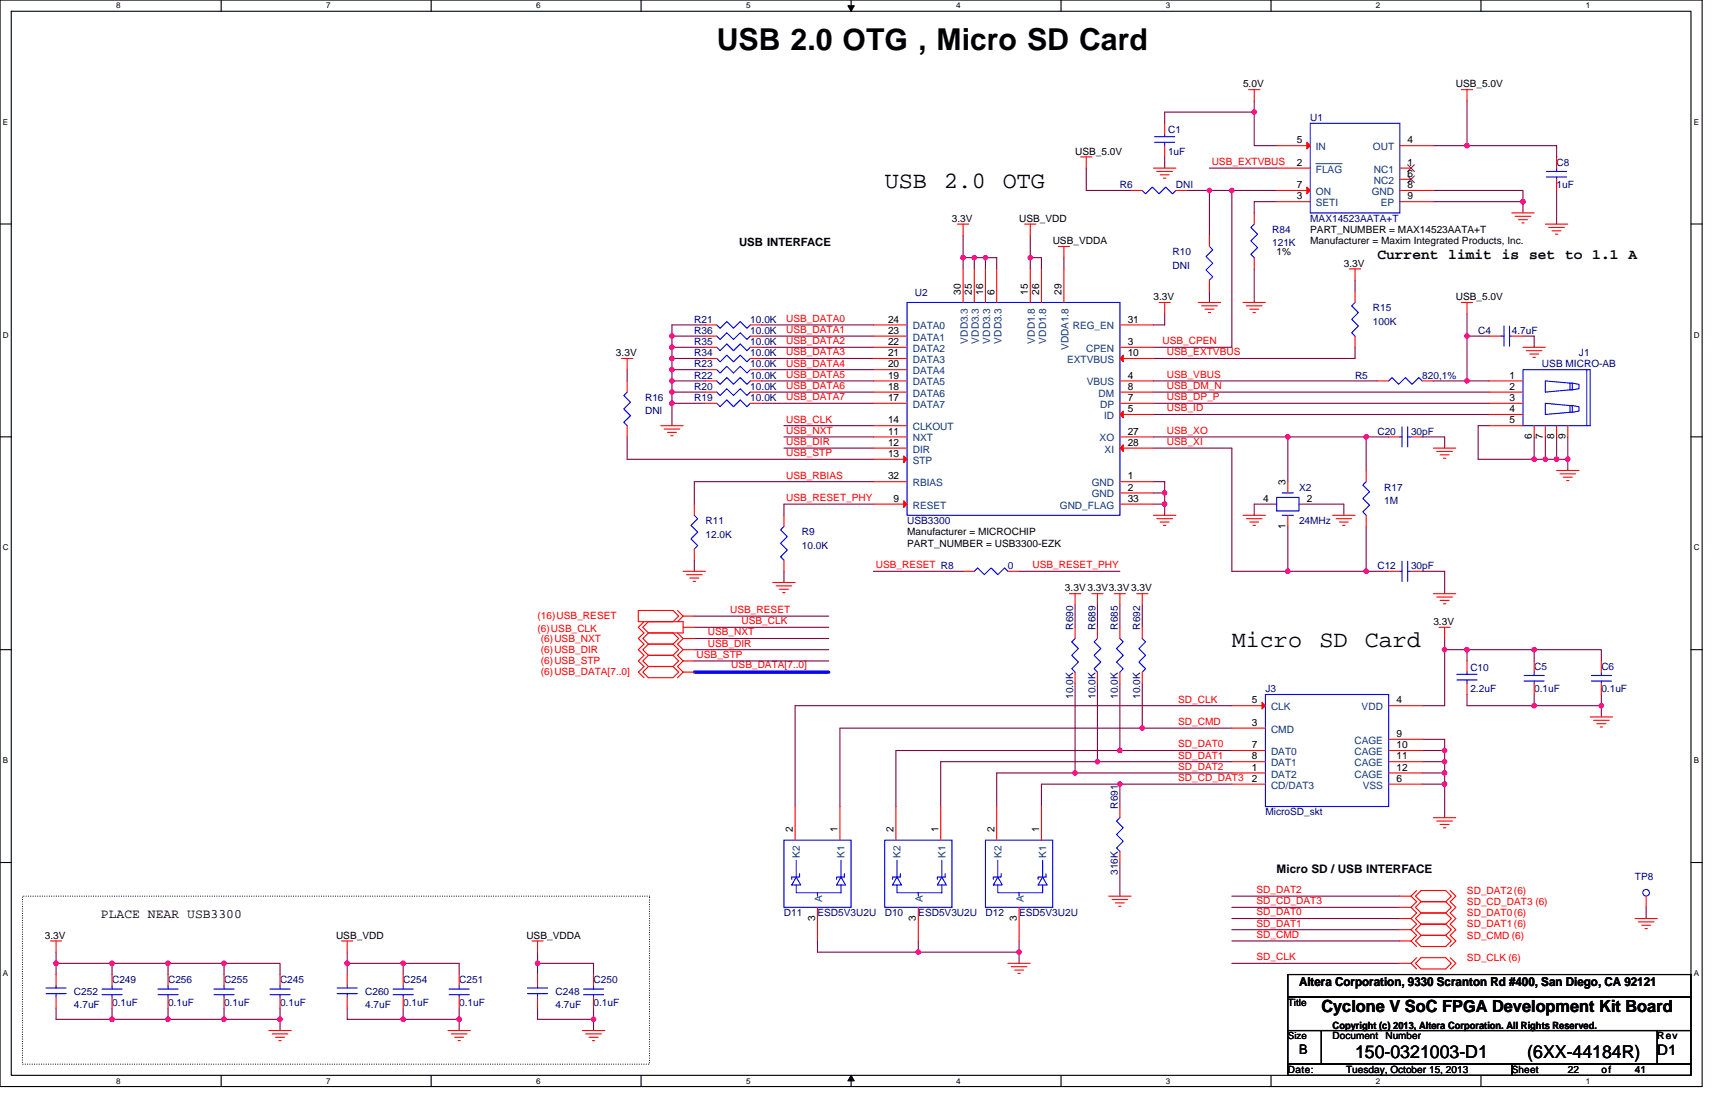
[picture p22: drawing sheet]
<svg xmlns="http://www.w3.org/2000/svg" width="432mm" height="279mm" viewBox="0 0 432 279" stroke-linecap="round" stroke-linejoin="round" font-family="sans-serif">
<defs><g id="words">
<text font-size="7.6" x="180.5" y="12.5">USB 2.0 OTG , Micro SD Card</text>
<g font-size="5.9">
<text x="222.8" y="47.2">USB</text>
<text x="237.6" y="47.2">2.0</text>
<text x="252.5" y="47.2">OTG</text>
<text x="310.2" y="162.8">Micro</text>
<text x="332.2" y="162.8">SD</text>
<text x="343.7" y="162.8">Card</text>
</g>
<g font-size="4.5">
<text x="341.2" y="266.3">150-0321003-D1</text>
<text x="384.5" y="266.3">(6XX-44184R)</text>
</g>
<text font-size="4.2" x="332.7" y="254.8">Cyclone V SoC FPGA Development Kit Board</text>
<g font-size="3.7">
<text x="346.8" y="65.1">Current limit is set to 1.1 A</text>
<text x="417.3" y="265.5">D1</text>
</g>
<text font-size="3.4" x="327.1" y="265.2">B</text>
<text font-size="3.3" x="25.4" y="231">PLACE NEAR USB3300</text>
<text font-size="3.1" x="327.1" y="248.2">Altera Corporation, 9330 Scranton Rd #400, San Diego, CA 92121</text>
<text font-size="3" x="321.4" y="219.8">Micro SD / USB INTERFACE</text>
<text font-size="2.9" x="186.1" y="61.9">USB INTERFACE</text>
<g font-size="2.5">
<text x="313" y="22">5.0V</text>
<text x="366.5" y="22">USB_5.0V</text>
<text x="270.7" y="38.9">USB_5.0V</text>
<text x="326.5" y="36.1">5</text>
<text x="326.5" y="41.7">2</text>
<text x="354.4" y="41.7">1</text>
<text x="354.4" y="36.1">4</text>
<text x="326.5" y="47.3">7</text>
<text x="354.4" y="47.3">8</text>
<text x="354.4" y="44.5">6</text>
<text x="326.5" y="50.2">3</text>
<text x="354.4" y="50.2">9</text>
<text x="239.7" y="55.8">3.3V</text>
<text x="256.6" y="55.8">USB_VDD</text>
<text x="329.9" y="58.7">PART_NUMBER = MAX14523AATA+T</text>
<text x="265" y="61.5">USB_VDDA</text>
<text x="321.4" y="64.3">1%</text>
<text x="329.9" y="61.5">Manufacturer = Maxim Integrated Products, Inc.</text>
<text x="338.3" y="67.1">3.3V</text>
<text x="241.9" y="74.2" transform="rotate(-90 241.9 74.2)">30</text>
<text x="244.7" y="74.2" transform="rotate(-90 244.7 74.2)">25</text>
<text x="247.5" y="74.2" transform="rotate(-90 247.5 74.2)">16</text>
<text x="250.4" y="74.2" transform="rotate(-90 250.4 74.2)">6</text>
<text x="258.8" y="74.2" transform="rotate(-90 258.8 74.2)">15</text>
<text x="261.6" y="74.2" transform="rotate(-90 261.6 74.2)">26</text>
<text x="267.3" y="74.2" transform="rotate(-90 267.3 74.2)">29</text>
<text x="290.4" y="75.6">3.3V</text>
<text x="366.5" y="75.6">USB_5.0V</text>
<text x="223.6" y="81.2">24</text>
<text x="283.9" y="81.2">31</text>
<text x="155.1" y="89.7">3.3V</text>
<text x="223.6" y="84">23</text>
<text x="223.6" y="86.8">22</text>
<text x="223.6" y="89.6">21</text>
<text x="283.9" y="89.6">10</text>
<text x="283.9" y="86.8">3</text>
<text x="223.6" y="92.5">20</text>
<text x="223.6" y="95.3">19</text>
<text x="283.9" y="95.3">4</text>
<text x="380.1" y="95.3">1</text>
<text x="223.6" y="98.1">18</text>
<text x="223.6" y="100.9">17</text>
<text x="283.9" y="100.9">7</text>
<text x="283.9" y="98.1">8</text>
<text x="380.1" y="98.1">2</text>
<text x="380.1" y="100.9">3</text>
<text x="223.6" y="106.6">14</text>
<text x="283.9" y="103.7">5</text>
<text x="380.1" y="103.7">4</text>
<text x="380.1" y="106.6">5</text>
<text x="223.6" y="109.4">11</text>
<text x="223.6" y="112.2">12</text>
<text x="283.9" y="109.4">27</text>
<text x="283.9" y="112.2">28</text>
<text x="385.7" y="110.5" transform="rotate(-90 385.7 110.5)">6</text>
<text x="388.5" y="110.5" transform="rotate(-90 388.5 110.5)">7</text>
<text x="391.3" y="110.5" transform="rotate(-90 391.3 110.5)">8</text>
<text x="394.1" y="110.5" transform="rotate(-90 394.1 110.5)">9</text>
<text x="223.6" y="115">13</text>
<text x="223.6" y="120.7">32</text>
<text x="283.9" y="123.5">2</text>
<text x="283.9" y="120.7">1</text>
<text x="323.7" y="122.1" transform="rotate(-90 323.7 122.1)">3</text>
<text x="225" y="126.3">9</text>
<text x="283.9" y="126.3">33</text>
<text x="318.1" y="126.3">4</text>
<text x="329" y="126.3">2</text>
<text x="228.4" y="134.8">Manufacturer = MICROCHIP</text>
<text x="228.4" y="137.6">PART_NUMBER = USB3300-EZK</text>
<text x="323.7" y="133.1" transform="rotate(-90 323.7 133.1)">1</text>
<text x="268.1" y="148.9">3.3V3.3V3.3V3.3V</text>
<text x="360.9" y="157.3">3.3V</text>
<text x="315.2" y="177">5</text>
<text x="351.6" y="177">4</text>
<text x="315.2" y="182.7">3</text>
<text x="351.6" y="185.5">9</text>
<text x="315.2" y="188.3">7</text>
<text x="315.2" y="191.1">8</text>
<text x="351.6" y="188.3">10</text>
<text x="351.6" y="191.1">11</text>
<text x="315.2" y="196.8">2</text>
<text x="315.2" y="194">1</text>
<text x="351.6" y="194">12</text>
<text x="351.6" y="196.8">6</text>
<text x="199.6" y="209.5" transform="rotate(-90 199.6 209.5)">2</text>
<text x="210.9" y="209.5" transform="rotate(-90 210.9 209.5)">1</text>
<text x="225" y="209.5" transform="rotate(-90 225 209.5)">2</text>
<text x="236.3" y="209.5" transform="rotate(-90 236.3 209.5)">1</text>
<text x="250.4" y="209.5" transform="rotate(-90 250.4 209.5)">2</text>
<text x="261.6" y="209.5" transform="rotate(-90 261.6 209.5)">1</text>
<text x="205.2" y="231.8" transform="rotate(-90 205.2 231.8)">3</text>
<text x="230.6" y="231.8" transform="rotate(-90 230.6 231.8)">3</text>
<text x="256" y="231.8" transform="rotate(-90 256 231.8)">3</text>
<text x="11.3" y="236.3">3.3V</text>
<text x="84.6" y="236.3">USB_VDD</text>
<text x="132.5" y="236.3">USB_VDDA</text>
<text x="324.3" y="253.2">Title</text>
<text x="324.3" y="261.6">Size</text>
<text x="335.5" y="261.6">Document</text>
<text x="335.5" y="258.9">Copyright (c) 2013, Altera Corporation. All Rights Reserved.</text>
<text x="348.8" y="261.6">Number</text>
<text x="417.3" y="261.6">Rev</text>
<text x="324.3" y="270.1">Date:</text>
<text x="338.9" y="270.1">Tuesday, October 15, 2013</text>
<text x="380.6" y="270.1">Sheet</text>
<text x="394.7" y="270.1">22</text>
<text x="403.2" y="270.1">of</text>
<text x="411.6" y="270.1">41</text>
</g>
<g font-size="2.5" fill="#000080">
<text x="294.1" y="33.5">C1</text>
<text x="329.9" y="30.5">U1</text>
<text x="294.1" y="38.9">1uF</text>
<text x="391.9" y="41.7">C8</text>
<text x="282" y="47.4">R6</text>
<text x="296.1" y="47.4">DNI</text>
<text x="391.9" y="47.4">1uF</text>
<text x="320.3" y="58.7">R84</text>
<text x="329.9" y="55.8">MAX14523AATA+T</text>
<text x="295.2" y="64.3">R10</text>
<text x="320.3" y="62">121K</text>
<text x="295.2" y="67.7">DNI</text>
<text x="230.4" y="74.4">U2</text>
<text x="174.8" y="81.2">R21</text>
<text x="188.9" y="81.2">10.0K</text>
<text x="345.7" y="78.4">R15</text>
<text x="345.7" y="81.8">100K</text>
<text x="174.8" y="89.7">R34</text>
<text x="174.8" y="84">R36</text>
<text x="174.8" y="86.8">R35</text>
<text x="188.9" y="89.7">10.0K</text>
<text x="188.9" y="84">10.0K</text>
<text x="188.9" y="86.8">10.0K</text>
<text x="372.2" y="84">C4</text>
<text x="380.6" y="84">4.7uF</text>
<text x="397.6" y="89.7">J1</text>
<text x="174.8" y="95.3">R22</text>
<text x="174.8" y="92.5">R23</text>
<text x="188.9" y="95.3">10.0K</text>
<text x="188.9" y="92.5">10.0K</text>
<text x="341.2" y="95.3">R5</text>
<text x="358.1" y="95.3">820,1%</text>
<text x="388.2" y="92.5">USB MICRO-AB</text>
<text x="162.4" y="100.9">R16</text>
<text x="174.8" y="100.9">R19</text>
<text x="174.8" y="98.1">R20</text>
<text x="188.9" y="100.9">10.0K</text>
<text x="188.9" y="98.1">10.0K</text>
<text x="162.4" y="104.3">DNI</text>
<text x="346.8" y="109.4">C20</text>
<text x="355.3" y="109.4">30pF</text>
<text x="327.1" y="123.5">X2</text>
<text x="348.5" y="123.5">R17</text>
<text x="177.6" y="132">R11</text>
<text x="228.4" y="132">USB3300</text>
<text x="327.1" y="132">24MHz</text>
<text x="348.5" y="126.9">1M</text>
<text x="177.6" y="135.3">12.0K</text>
<text x="201.9" y="134.8">R9</text>
<text x="201.9" y="138.2">10.0K</text>
<text x="253.8" y="143.2">0</text>
<text x="346.8" y="143.2">C12</text>
<text x="355.3" y="143.2">30pF</text>
<text x="270.2" y="158.5" transform="rotate(-90 270.2 158.5)">R690</text>
<text x="275.8" y="158.5" transform="rotate(-90 275.8 158.5)">R689</text>
<text x="281.5" y="158.5" transform="rotate(-90 281.5 158.5)">R685</text>
<text x="287.1" y="158.5" transform="rotate(-90 287.1 158.5)">R692</text>
<text x="370.2" y="168.9">C10</text>
<text x="386.3" y="168.6">C5</text>
<text x="403.2" y="168.6">C6</text>
<text x="270.2" y="175.9" transform="rotate(-90 270.2 175.9)">10.0K</text>
<text x="275.8" y="175.9" transform="rotate(-90 275.8 175.9)">10.0K</text>
<text x="281.5" y="175.9" transform="rotate(-90 281.5 175.9)">10.0K</text>
<text x="287.1" y="175.9" transform="rotate(-90 287.1 175.9)">10.0K</text>
<text x="318.6" y="174.2">J3</text>
<text x="370.2" y="174.2">2.2uF</text>
<text x="386.3" y="174.2">0.1uF</text>
<text x="403.2" y="174.2">0.1uF</text>
<text x="281.5" y="203.6" transform="rotate(-90 281.5 203.6)">R691</text>
<text x="318.6" y="205.3">MicroSD_skt</text>
<text x="281.5" y="220.2" transform="rotate(-90 281.5 220.2)">316K</text>
<text x="411.6" y="221.6">TP8</text>
<text x="197.4" y="230.6">D11</text>
<text x="205.8" y="230.6">ESD5V3U2U</text>
<text x="222.8" y="230.6">D10</text>
<text x="231.2" y="230.6">ESD5V3U2U</text>
<text x="248.1" y="230.6">D12</text>
<text x="256.6" y="230.6">ESD5V3U2U</text>
<text x="18.6" y="250.4">C252</text>
<text x="28.2" y="247.5">C249</text>
<text x="42.3" y="247.5">C256</text>
<text x="56.4" y="247.5">C255</text>
<text x="70.5" y="247.5">C245</text>
<text x="91.9" y="250.4">C260</text>
<text x="101.5" y="247.5">C254</text>
<text x="115.6" y="247.5">C251</text>
<text x="139.9" y="250.4">C248</text>
<text x="149.4" y="247.5">C250</text>
<text x="18.6" y="253.7">4.7uF</text>
<text x="28.2" y="253.2">0.1uF</text>
<text x="42.3" y="253.2">0.1uF</text>
<text x="56.4" y="253.2">0.1uF</text>
<text x="70.5" y="253.2">0.1uF</text>
<text x="91.9" y="253.7">4.7uF</text>
<text x="101.5" y="253.2">0.1uF</text>
<text x="115.6" y="253.2">0.1uF</text>
<text x="139.9" y="253.7">4.7uF</text>
<text x="149.4" y="253.2">0.1uF</text>
</g>
<g font-size="2.5" fill="#f00">
<text x="305.1" y="41.5">USB_EXTVBUS</text>
<text x="198" y="81">USB_DATA0</text>
<text x="198" y="83.8">USB_DATA1</text>
<text x="198" y="86.6">USB_DATA2</text>
<text x="198" y="89.5">USB_DATA3</text>
<text x="292.7" y="86.6">USB_CPEN</text>
<text x="293.8" y="89.5">USB_EXTVBUS</text>
<text x="198" y="92.3">USB_DATA4</text>
<text x="198" y="95.1">USB_DATA5</text>
<text x="293.8" y="95.1">USB_VBUS</text>
<text x="198" y="97.9">USB_DATA6</text>
<text x="198" y="100.7">USB_DATA7</text>
<text x="293.8" y="100.7">USB_DP_P</text>
<text x="293.8" y="97.9">USB_DM_N</text>
<text x="198" y="106.4">USB_CLK</text>
<text x="293.8" y="103.5">USB_ID</text>
<text x="198" y="109.2">USB_NXT</text>
<text x="198" y="112">USB_DIR</text>
<text x="293.8" y="112">USB_XI</text>
<text x="293.8" y="109.2">USB_XO</text>
<text x="198" y="114.8">USB_STP</text>
<text x="198" y="120.5">USB_RBIAS</text>
<text x="198" y="126.1">USB_RESET_PHY</text>
<text x="220.5" y="143">USB_RESET R8</text>
<text x="260" y="143">USB_RESET_PHY</text>
<text x="135.3" y="155.9">(16)USB_RESET</text>
<text x="183.9" y="154.3">USB_RESET</text>
<text x="135.3" y="159">(6)USB_CLK</text>
<text x="136.2" y="161.6">(6)USB_NXT</text>
<text x="178.2" y="159.9">USB_NXT</text>
<text x="186.7" y="157.1">USB_CLK</text>
<text x="136.2" y="167.2">(6)USB_STP</text>
<text x="136.2" y="164.4">(6)USB_DIR</text>
<text x="175.4" y="165.6">USB_STP</text>
<text x="178.2" y="162.8">USB_DIR</text>
<text x="136.2" y="170">(6)USB_DATA[7..0]</text>
<text x="184.1" y="168.1">USB_DATA[7..0]</text>
<text x="296.6" y="176.8">SD_CLK</text>
<text x="296.6" y="182.5">SD_CMD</text>
<text x="296.6" y="190.9">SD_DAT1</text>
<text x="296.6" y="188.1">SD_DAT0</text>
<text x="296.6" y="196.6">SD_CD_DAT3</text>
<text x="296.6" y="193.8">SD_DAT2</text>
<text x="316.4" y="224.8">SD_DAT2</text>
<text x="316.4" y="227.6">SD_CD_DAT3</text>
<text x="369.4" y="225">SD_DAT2(6)</text>
<text x="369.4" y="227.8">SD_CD_DAT3 (6)</text>
<text x="316.4" y="230.4">SD_DAT0</text>
<text x="316.4" y="233.2">SD_DAT1</text>
<text x="369.4" y="230.6">SD_DAT0(6)</text>
<text x="369.4" y="233.4">SD_DAT1(6)</text>
<text x="316.4" y="236.1">SD_CMD</text>
<text x="369.4" y="236.3">SD_CMD (6)</text>
<text x="316.4" y="241.7">SD_CLK</text>
<text x="369.4" y="241.9">SD_CLK (6)</text>
</g>
<g font-size="2.5" fill="#004080">
<text x="331.3" y="37.8">IN</text>
<text x="345.7" y="37.8">OUT</text>
<text x="331.3" y="43.5">FLAG</text>
<text x="345.9" y="43.5">NC1</text>
<text x="345.9" y="46.3">NC2</text>
<text x="331.3" y="49.1">ON</text>
<text x="331.3" y="51.9">SETI</text>
<text x="345.4" y="49.1">GND</text>
<text x="347.6" y="51.9">EP</text>
<text x="229.8" y="82.9">DATA0</text>
<text x="270.1" y="82.9">REG_EN</text>
<text x="229.8" y="85.7">DATA1</text>
<text x="229.8" y="88.6">DATA2</text>
<text x="243.7" y="86.5" transform="rotate(-90 243.7 86.5)">VDD3.3</text>
<text x="246.5" y="86.5" transform="rotate(-90 246.5 86.5)">VDD3.3</text>
<text x="249.3" y="86.5" transform="rotate(-90 249.3 86.5)">VDD3.3</text>
<text x="252.1" y="86.5" transform="rotate(-90 252.1 86.5)">VDD3.3</text>
<text x="260.6" y="86.5" transform="rotate(-90 260.6 86.5)">VDD1.8</text>
<text x="263.4" y="86.5" transform="rotate(-90 263.4 86.5)">VDD1.8</text>
<text x="269" y="88.2" transform="rotate(-90 269 88.2)">VDDA1.8</text>
<text x="273.5" y="88.6">CPEN</text>
<text x="229.8" y="91.4">DATA3</text>
<text x="229.8" y="94.2">DATA4</text>
<text x="268.7" y="91.4">EXTVBUS</text>
<text x="229.8" y="97">DATA5</text>
<text x="229.8" y="99.8">DATA6</text>
<text x="273.6" y="97">VBUS</text>
<text x="276.6" y="99.8">DM</text>
<text x="229.8" y="102.7">DATA7</text>
<text x="277" y="102.7">DP</text>
<text x="278" y="105.5">ID</text>
<text x="229.8" y="111.1">NXT</text>
<text x="229.8" y="113.9">DIR</text>
<text x="229.8" y="108.3">CLKOUT</text>
<text x="276.9" y="111.1">XO</text>
<text x="278.1" y="113.9">XI</text>
<text x="229.8" y="116.8">STP</text>
<text x="229.8" y="122.4">RBIAS</text>
<text x="274.9" y="125.2">GND</text>
<text x="274.9" y="122.4">GND</text>
<text x="229.8" y="128">RESET</text>
<text x="266.8" y="128">GND_FLAG</text>
<text x="320" y="178.8">CLK</text>
<text x="342.8" y="178.8">VDD</text>
<text x="320" y="184.4">CMD</text>
<text x="320" y="190.1">DAT0</text>
<text x="341" y="187.2">CAGE</text>
<text x="341" y="190.1">CAGE</text>
<text x="320" y="192.9">DAT1</text>
<text x="320" y="195.7">DAT2</text>
<text x="341" y="192.9">CAGE</text>
<text x="341" y="195.7">CAGE</text>
<text x="320" y="198.5">CD/DAT3</text>
<text x="343.1" y="198.5">VSS</text>
<text x="201.4" y="216" transform="rotate(-90 201.4 216)">K2</text>
<text x="212.7" y="216" transform="rotate(-90 212.7 216)">K1</text>
<text x="226.8" y="216" transform="rotate(-90 226.8 216)">K2</text>
<text x="238" y="216" transform="rotate(-90 238 216)">K1</text>
<text x="252.1" y="216" transform="rotate(-90 252.1 216)">K2</text>
<text x="263.4" y="216" transform="rotate(-90 263.4 216)">K1</text>
<text x="207" y="227" transform="rotate(-90 207 227)">A</text>
<text x="232.4" y="227" transform="rotate(-90 232.4 227)">A</text>
<text x="257.8" y="227" transform="rotate(-90 257.8 227)">A</text>
</g>
<g font-size="2">
<text x="29.3" y="2.1">8</text>
<text x="82.1" y="2.1">7</text>
<text x="135" y="2.1">6</text>
<text x="187.8" y="2.1">5</text>
<text x="240.7" y="2.1">4</text>
<text x="293.6" y="2.1">3</text>
<text x="346.4" y="2.1">2</text>
<text x="399.3" y="2.1">1</text>
<text x=".7" y="31.4">E</text>
<text x="426.5" y="31.4">E</text>
<text x=".7" y="85">D</text>
<text x="426.5" y="85">D</text>
<text x=".7" y="138.6">C</text>
<text x="426.5" y="138.6">C</text>
<text x=".7" y="192.1">B</text>
<text x="426.5" y="192.1">B</text>
<text x=".7" y="245.7">A</text>
<text x="426.5" y="245.7">A</text>
<text x="29.3" y="272.8">8</text>
<text x="82.1" y="272.8">7</text>
<text x="135" y="272.8">6</text>
<text x="187.8" y="272.8">5</text>
<text x="240.7" y="272.8">4</text>
<text x="293.6" y="272.8">3</text>
<text x="346.4" y="272.8">2</text>
<text x="399.3" y="272.8">1</text>
</g>
</g></defs>
<path d="M0 0h428.6v273.5h-428.6zM2.8 2.8h422.9v267.9h-422.9z" fill="none" stroke="#000" stroke-width=".28"/>
<g fill="#fff">
<path d="M29.3 .3h1.1v2.3h-1.1z"/>
<path d="M29.3 271h1.1v2.2h-1.1z"/>
</g>
<path d="M55.7 0v2.8M55.7 270.7v2.8" fill="none" stroke="#000" stroke-width=".28"/>
<g fill="#fff">
<path d="M82.1 .3h1.1v2.3h-1.1z"/>
<path d="M82.1 271h1.1v2.2h-1.1z"/>
</g>
<path d="M108.6 0v2.8M108.6 270.7v2.8" fill="none" stroke="#000" stroke-width=".28"/>
<g fill="#fff">
<path d="M135 .3h1.1v2.3h-1.1z"/>
<path d="M135 271h1.1v2.2h-1.1z"/>
</g>
<path d="M161.4 0v2.8M161.4 270.7v2.8" fill="none" stroke="#000" stroke-width=".28"/>
<g fill="#fff">
<path d="M187.8 .3h1.2v2.3h-1.2z"/>
<path d="M187.8 271h1.2v2.2h-1.2z"/>
</g>
<path d="M214.3 0v2.8M214.3 270.7v2.8" fill="none" stroke="#000" stroke-width=".28"/>
<path d="M213.5 1.4h1.6l-.8 1.4zM214.3 270.7l.8 1.4h-1.6z" fill="#000" stroke="#000" stroke-width=".25"/>
<g fill="#fff">
<path d="M240.7 .3h1.1v2.3h-1.1z"/>
<path d="M240.7 271h1.1v2.2h-1.1z"/>
</g>
<path d="M267.1 0v2.8M267.1 270.7v2.8" fill="none" stroke="#000" stroke-width=".28"/>
<g fill="#fff">
<path d="M293.6 .3h1.1v2.3h-1.1z"/>
<path d="M293.6 271h1.1v2.2h-1.1z"/>
</g>
<path d="M320 0v2.8M320 270.7v2.8" fill="none" stroke="#000" stroke-width=".28"/>
<g fill="#fff">
<path d="M346.4 .3h1.2v2.3h-1.2z"/>
<path d="M346.4 271h1.2v2.2h-1.2z"/>
</g>
<path d="M372.9 0v2.8M372.9 270.7v2.8" fill="none" stroke="#000" stroke-width=".28"/>
<g fill="#fff">
<path d="M399.3 .3h1.1v2.3h-1.1z"/>
<path d="M399.3 271h1.1v2.2h-1.1z"/>
<path d="M.7 29.6h1.4v2.3h-1.4z"/>
<path d="M426.5 29.6h1.3v2.3h-1.3z"/>
<path d="M.7 83.2h1.5v2.2h-1.5z"/>
<path d="M426.5 83.2h1.4v2.2h-1.4z"/>
</g>
<path d="M0 56.4h2.8M425.7 56.4h2.9" fill="none" stroke="#000" stroke-width=".28"/>
<g fill="#fff">
<path d="M.7 136.7h1.5v2.3h-1.5z"/>
<path d="M426.5 136.7h1.4v2.3h-1.4z"/>
</g>
<path d="M0 110h2.8M425.7 110h2.9" fill="none" stroke="#000" stroke-width=".28"/>
<g fill="#fff">
<path d="M.7 190.3h1.4v2.3h-1.4z"/>
<path d="M426.5 190.3h1.3v2.3h-1.3z"/>
</g>
<path d="M0 163.5h2.8M425.7 163.5h2.9" fill="none" stroke="#000" stroke-width=".28"/>
<g fill="#fff">
<path d="M.7 243.9h1.4v2.2h-1.4z"/>
<path d="M426.4 243.9h1.4v2.2h-1.4z"/>
</g>
<path d="M0 217.1h2.8M425.7 217.1h2.9M324.3 245.3h101.4v5.7h-101.4zM324.3 251h101.4v8.4h-101.4zM324.3 259.4h8.4v8.5h-8.4zM332.7 259.4h84.6v8.5h-84.6zM417.3 259.4h8.4v8.5h-8.4zM324.3 267.9h56.3v2.8h-56.3zM380.6 267.9h45.1v2.8h-45.1z" fill="none" stroke="#000" stroke-width=".28"/>
<path d="M5.7 225.6h157.8v42.3h-157.8z" fill="none" stroke="#000" stroke-width=".28" stroke-dasharray="0 .6"/>
<g fill="none" stroke="#800040" stroke-width=".28">
<path d="M293.2 39.5v2.8M293.2 31v-2.8h22.6v8.5h5.6M315.8 25.4v2.8M360.9 36.7h8.5M369.4 36.7h22.5v2.8M369.4 25.4v11.3M242.5 59.2v5.7M259.4 59.2v5.7h2.8v2.8M273.5 42.3v5.6h11.3M298.9 47.9h5.6M304.5 42.3h16.9M304.5 47.9v11.3"/>
<path d="M304.5 47.9h5.7M310.2 47.9h11.2M310.2 47.9v39.5h-19.8M321.4 50.8h-5.6v2.8M360.9 47.9h22.6v2.9M360.9 50.8h22.6M383.5 50.8v2.8M391.9 47.9v8.5M242.5 64.9h2.8M242.5 64.9v2.8M245.3 64.9v2.8M245.3 64.9h2.8"/>
<path d="M248.1 64.9h2.9v2.8M248.1 64.9v2.8M259.4 64.9v2.8M267.9 64.9v2.8M293.2 79v2.8h-2.8M304.5 73.3v2.8M315.8 67.7v8.4M341.2 70.5v2.8M369.4 79v5.6h5.6M157.9 93v2.9M169.2 93v5.7M169.2 87.4v2.8"/>
<path d="M169.2 90.2v2.8M169.2 84.6v2.8M169.2 98.7v2.8M169.2 84.6h8.4M169.2 95.9h8.4M169.2 98.7h8.4M169.2 93h8.4M169.2 87.4h8.4M169.2 90.2h8.4M177.6 81.8h-8.4v2.8M191.7 81.8h28.2M191.7 84.6h28.2"/>
<path d="M191.7 87.4h28.2M191.7 90.2h28.2M191.7 93h28.2M191.7 95.9h28.2M191.7 98.7h28.2M290.4 98.7h84.6M290.4 95.9h56.4M341.2 87.4v2.8h-50.8M360.9 95.9h8.5M369.4 95.9h5.6M369.4 84.6v11.3M383.5 84.6h2.8v2.8"/>
<path d="M157.9 110v5.6h62M169.2 101.5v5.6M169.2 101.5h8.4M191.7 101.5h28.2M197.4 107.1h22.5M197.4 110h22.5M197.4 112.8h22.5M290.4 104.3h84.6M290.4 101.5h84.6M290.4 112.8h19.8v31h14.1M290.4 110h33.9M324.3 110h19.7"/>
<path d="M324.3 110v11.2M344 110v8.4M344 110h5.6M358.1 110h5.6v2.8M375 107.1h-2.8v8.5h14.1M386.3 110v5.6M386.3 115.6h5.6M389.1 110v5.6M391.9 110v5.6M391.9 115.6h2.8M394.7 115.6v2.8M394.7 110v5.6"/>
<path d="M219.9 121.2h-45.1v5.7M219.9 126.9h-22.5v2.8M290.4 121.2h2.8v2.9M290.4 124.1h2.8M290.4 126.9h2.8M293.2 126.9v2.8M293.2 124.1v2.8M321.4 126.9h-5.6v2.8M324.3 132.5v11.3M327.1 126.9h11.2v2.8M344 132.5v11.3M174.8 157.9h33.9"/>
<path d="M174.8 155.1h33.9M174.8 141v2.8M197.4 143.8v2.8M219.9 143.8h22.6M256.6 143.8h25.4M270.7 152.3v5.6M276.3 152.3v5.6M282 152.3v5.6M287.6 152.3v5.6M324.3 143.8h19.7M344 143.8h5.6M358.1 143.8h5.6v5.6"/>
<path d="M174.8 160.7h33.9M174.8 163.5h33.9M174.8 166.4h33.9M270.7 172v22.6M276.3 172v19.7M282 172v16.9M287.6 172v11.3h-76.1v19.7M310.2 177.6h-110v25.4M363.7 163.5h5.7v2.9M363.7 160.7v2.8M363.7 163.5v14.1h-5.6M369.4 163.5h16.9v2.9"/>
<path d="M369.4 174.8v2.8h16.9M386.3 163.5h16.9v2.9M386.3 177.6h16.9M386.3 174.8v2.8M403.2 177.6v2.9M403.2 174.8v2.8M270.7 194.6h-19.7v8.4M270.7 194.6h39.5M276.3 191.7h33.9M276.3 191.7h-39.4v11.3M282 197.4h28.2M282 188.9h28.2"/>
<path d="M282 188.9h-56.4v14.1M287.6 183.3h22.6M358.1 186.1h5.6v2.8M358.1 191.7h5.6M358.1 197.4h5.6v8.4M358.1 194.6h5.6M358.1 188.9h5.6M363.7 188.9v2.8M363.7 194.6v2.8M363.7 191.7v2.9M282 203v-5.6h-19.8v5.6M282 217.1v8.5"/>
<path d="M14.1 239.7v2.8M87.4 239.7v2.8M135.3 239.7v2.8M205.8 236.9v2.8h25.4M231.2 236.9v2.8M231.2 239.7h25.4M256.6 239.7v2.8M256.6 236.9v2.8M310.2 228.4h42.2M310.2 231.2h42.2M310.2 234h42.2M310.2 236.9h42.2"/>
<path d="M310.2 225.6h42.2M414.5 228.4v2.8M14.1 242.5v2.8M14.1 253.8v2.8h14.1M14.1 242.5h14.1M28.2 242.5h14.1v2.8M28.2 256.6h14.1M28.2 242.5v2.8M28.2 253.8v2.8M42.3 242.5h14.1v2.8M42.3 256.6h14.1M42.3 253.8v2.8"/>
<path d="M56.4 253.8v2.8M56.4 242.5h14.1v2.8M56.4 256.6h14.1M70.5 253.8v2.8M70.5 256.6v2.8M87.4 253.8v2.8h14.1M87.4 242.5h14.1M87.4 242.5v2.8M101.5 242.5h14.1v2.8M101.5 256.6h14.1M101.5 242.5v2.8M101.5 253.8v2.8"/>
<path d="M115.6 253.8v2.8M115.6 256.6v2.8M135.3 242.5h14.1v2.8M135.3 242.5v2.8M135.3 253.8v2.8h14.1M149.4 253.8v2.8M149.4 256.6v2.8M310.2 242.5h42.2"/>
</g>
<g fill="#f0f" stroke="#f0f" stroke-width=".28">
<circle cx="259.4" cy="64.9" r=".55"/>
<circle cx="149.4" cy="256.6" r=".56"/>
<circle cx="101.5" cy="242.5" r=".57"/>
<circle cx="115.6" cy="256.6" r=".57"/>
<circle cx="101.5" cy="256.6" r=".57"/>
<circle cx="56.4" cy="242.5" r=".56"/>
<circle cx="42.3" cy="242.5" r=".56"/>
<circle cx="56.4" cy="256.6" r=".56"/>
<circle cx="42.3" cy="256.6" r=".56"/>
<circle cx="70.5" cy="256.6" r=".56"/>
<circle cx="28.2" cy="242.5" r=".56"/>
<circle cx="28.2" cy="256.6" r=".56"/>
<circle cx="248.1" cy="64.9" r=".55"/>
<circle cx="293.2" cy="124.1" r=".55"/>
<circle cx="293.2" cy="126.9" r=".55"/>
<circle cx="14.1" cy="242.5" r=".56"/>
<circle cx="324.2" cy="143.8" r=".56"/>
<circle cx="344" cy="110" r=".55"/>
<circle cx="344" cy="143.8" r=".56"/>
<circle cx="386.3" cy="115.6" r=".56"/>
<circle cx="245.3" cy="64.9" r=".55"/>
<circle cx="242.5" cy="64.9" r=".56"/>
<circle cx="324.2" cy="110" r=".55"/>
<circle cx="383.4" cy="50.8" r=".56"/>
<circle cx="310.1" cy="47.9" r=".55"/>
<circle cx="315.8" cy="28.2" r=".55"/>
<circle cx="369.3" cy="84.6" r=".56"/>
<circle cx="369.3" cy="95.9" r=".56"/>
<circle cx="304.5" cy="47.9" r=".55"/>
<circle cx="169.2" cy="101.5" r=".56"/>
<circle cx="169.2" cy="95.9" r=".55"/>
<circle cx="169.2" cy="93" r=".55"/>
<circle cx="169.2" cy="90.2" r=".55"/>
<circle cx="169.2" cy="84.6" r=".55"/>
<circle cx="169.2" cy="98.7" r=".55"/>
<circle cx="169.2" cy="87.4" r=".56"/>
<circle cx="87.4" cy="242.5" r=".57"/>
<circle cx="135.3" cy="242.5" r=".56"/>
<circle cx="363.7" cy="191.7" r=".55"/>
<circle cx="363.7" cy="188.9" r=".55"/>
<circle cx="363.7" cy="197.4" r=".55"/>
<circle cx="386.3" cy="163.5" r=".55"/>
<circle cx="369.3" cy="163.5" r=".56"/>
<circle cx="386.3" cy="177.6" r=".55"/>
<circle cx="403.2" cy="177.6" r=".55"/>
<circle cx="363.7" cy="163.5" r=".55"/>
<circle cx="256.6" cy="239.6" r=".56"/>
<circle cx="231.2" cy="239.6" r=".55"/>
<circle cx="363.7" cy="194.5" r=".55"/>
<circle cx="369.3" cy="36.7" r=".56"/>
<circle cx="389.1" cy="115.6" r=".56"/>
<circle cx="391.9" cy="115.6" r=".56"/>
<circle cx="394.7" cy="115.6" r=".56"/>
<circle cx="281.9" cy="188.9" r=".55"/>
<circle cx="270.7" cy="194.5" r=".56"/>
<circle cx="276.3" cy="191.7" r=".55"/>
<circle cx="281.9" cy="197.4" r=".55"/>
<circle cx="287.6" cy="183.3" r=".55"/>
</g>
<path d="M174.8 169.2h33.9" fill="none" stroke="#00f" stroke-width=".83"/>
<g fill="none" stroke="#f00" stroke-width=".28">
<path d="M272.1 39.5h2.8M273.5 39.5v2.8M293.2 31v2.8M293.2 36.7v2.8M314.4 22.6h2.8M315.8 22.6v2.8M321.4 36.7h8.5M352.4 36.7h8.5M367.9 22.6h2.9M369.4 22.6v2.8M391.9 39.5v2.8M241.1 56.4h2.8"/>
<path d="M242.5 56.4v2.8M258 56.4h2.8M259.4 56.4v2.8M284.8 47.9h2.8M290.4 42.3h5.7M291.3 43.2h3.9M292.1 44h2.3M292.9 44.9h.6M296.1 47.9h2.8M304.5 59.2v2.8M315.8 53.6v2.8M321.4 47.9h8.5"/>
<path d="M321.4 42.3h8.5M321.4 50.8h8.5M352.4 42.3h2.9M352.4 50.8h8.5M352.4 45.1h2.9M352.4 47.9h8.5M380.6 53.6h5.7M381.5 54.4h3.9M382.3 55.3h2.3M383.2 56.1h.5M389.1 56.4h5.6M389.9 57.3h4"/>
<path d="M390.8 58.1h2.2M391.6 58.9h.6M391.9 45.1v2.8M242.5 67.7v8.4M245.3 67.7v8.4M248.1 67.7v8.4M251 67.7v8.4M259.4 67.7v8.4M262.2 67.7v8.4M266.4 62h2.9M267.9 62v2.9M267.9 67.7v8.4"/>
<path d="M291.8 76.1h2.8M293.2 76.1v2.9M301.7 76.1h5.6M302.5 77h4M303.4 77.8h2.2M304.2 78.7h.6M304.5 70.5v2.8M313 76.1h5.6M313.8 77h4M314.7 77.8h2.2M315.5 78.7h.6M315.8 64.9v2.8"/>
<path d="M339.7 67.7h2.9M341.2 67.7v2.8M341.2 73.3v2.8M367.9 76.1h2.9M369.4 76.1v2.9M156.5 90.2h2.8M157.9 90.2v2.8M157.9 95.9v2.8M177.6 90.2h2.9M177.6 95.9h2.9M177.6 84.6h2.9M177.6 93h2.9"/>
<path d="M177.6 98.7h2.9M177.6 81.8h2.9M177.6 87.4h2.9M188.9 90.2h2.8M188.9 95.9h2.8M188.9 84.6h2.8M188.9 93h2.8M188.9 98.7h2.8M188.9 81.8h2.8M188.9 87.4h2.8M219.9 81.8h8.5M219.9 84.6h8.5"/>
<path d="M219.9 87.4h8.5M219.9 90.2h8.5M219.9 93h8.5M219.9 95.9h8.5M219.9 98.7h8.5M282 95.9h8.4M282 87.4h8.4M282 98.7h8.4M282 90.2h8.4M282 81.8h8.4M341.2 84.6v2.8M346.8 95.9h2.8"/>
<path d="M358.1 95.9h2.8M375 95.9h8.5M375 98.7h8.5M375 84.6h2.8M380.6 84.6h2.9M383.5 87.4h5.6M384.3 88.3h3.9M385.1 89.1h2.3M386 90h.6M157.9 107.1v2.9M166.4 107.1h5.6M167.2 108h4"/>
<path d="M168.1 108.8h2.2M168.9 109.7h.6M177.6 101.5h2.9M188.9 101.5h2.8M219.9 101.5h8.5M219.9 110h8.5M219.9 112.8h8.5M219.9 115.6h8.5M219.9 107.1h8.5M282 104.3h8.4M282 101.5h8.4M282 110h8.4"/>
<path d="M282 112.8h8.4M344 118.4v2.8M349.6 110h2.8M355.3 110h2.8M360.9 112.8h5.6M361.7 113.6h4M362.6 114.5h2.2M363.4 115.3h.6M375 101.5h8.5M375 104.3h8.5M375 107.1h8.5M386.3 107.1v2.9"/>
<path d="M389.1 107.1v2.9M391.9 118.4h5.7M391.9 107.1v2.9M392.8 119.3h3.9M394.7 107.1v2.9M174.8 126.9v2.8M174.8 138.2v2.8M197.4 129.7v2.8M219.9 126.9h8.5M219.9 121.2h8.5M282 124.1h8.4M282 121.2h8.4"/>
<path d="M282 126.9h8.4M290.4 129.7h5.7M291.3 130.6h3.9M292.1 131.4h2.3M292.9 132.2h.6M313 129.7h5.6M313.8 130.6h4M314.7 131.4h2.2M315.5 132.2h.6M321.4 126.9h.1M324.3 129.7v2.8M324.3 121.2v2.9"/>
<path d="M327.1 126.9h.1M335.5 129.7h5.7M336.4 130.6h3.9M337.2 131.4h2.3M338.1 132.2h.5M344 129.7v2.8M393.6 120.1h2.3M394.4 121h.6M160.7 153.7h8.8l1.4 1.4-1.4 1.4h-8.8zM162.1 156.5l-1.4 1.4 1.4 1.4-1.4 1.4 1.4 1.4-1.4 1.4 1.4 1.5-1.4 1.4 1.4 1.4-1.4 1.4 1.4 1.4M163.3 156.5h8.7v2.8h-8.7l-1.5-1.4zM170.6 153.7l1.4 1.4"/>
<path d="M170.6 159.3l1.4 1.4M172 157.9h2.8M172 155.1l-1.4 1.4M172 155.1h2.8M172 143.8h5.6M172.8 144.7h4M173.7 145.5h2.2M174.5 146.3h.6M194.6 146.6h5.6M195.4 147.5h3.9M196.3 148.3h2.2M197.1 149.2h.6"/>
<path d="M197.4 141v2.8M242.5 143.8h2.8M253.8 143.8h2.8M269.3 149.4h2.8M270.7 149.4v2.9M270.7 157.9v2.8M274.9 149.4h2.8M276.3 149.4v2.9M276.3 157.9v2.8M280.5 149.4h2.9M282 149.4v2.9M282 157.9v2.8"/>
<path d="M286.2 149.4h2.8M287.6 157.9v2.8M287.6 149.4v2.9M349.6 143.8h2.8M355.3 143.8h2.8M360.9 149.4h5.6M361.7 150.3h4M362.3 157.9h2.8M362.6 151.1h2.2M363.4 152h.6M363.7 157.9v2.8M161.8 160.7l1.5-1.4h6.2l1.4 1.4-1.4 1.4h-6.2z"/>
<path d="M163.3 167.8h6.2l1.4 1.4-1.4 1.4h-6.2l-1.5-1.4zM163.3 165h6.2l1.4 1.4-1.4 1.4h-6.2M163.3 165l-1.5 1.4 1.5 1.4M163.3 162.1h6.2l1.4 1.4-1.4 1.5h-6.2M163.3 162.1l-1.5 1.4 1.5 1.5M172 169.2h2.8M172 166.4h2.8M172 163.5h2.8M172 160.7h2.8M172 166.4l-1.4 1.4 1.4 1.4M172 169.2l-1.4 1.4M172 163.5l-1.4 1.5 1.4 1.4"/>
<path d="M172 160.7l-1.4 1.4 1.4 1.4M270.7 169.2v2.8M276.3 169.2v2.8M282 169.2v2.8M287.6 169.2v2.8M310.2 177.6h8.4M349.6 177.6h8.5M369.4 166.4v2.8M369.4 172v2.8M386.3 172v2.8M386.3 166.4v2.8M403.2 172v2.8"/>
<path d="M403.2 166.4v2.8M310.2 197.4h8.4M310.2 183.3h8.4M310.2 188.9h8.4M310.2 191.7h8.4M310.2 194.6h8.4M349.6 197.4h8.5M349.6 186.1h8.5M349.6 188.9h8.5M349.6 191.7h8.5M349.6 194.6h8.5M400.4 180.5h5.6"/>
<path d="M401.2 181.3h4M402.1 182.2h2.2M402.9 183h.6M200.2 203v8.5M211.5 203v8.5M225.6 203v8.5M236.9 203v8.5M251 203v8.5M262.2 203v8.5M282 203v2.8M282 214.3v2.8M360.9 205.8h5.6"/>
<path d="M361.7 206.7h4M362.6 207.5h2.2M363.4 208.4h.6M12.7 236.9h2.8M14.1 236.9v2.8M86 236.9h2.8M87.4 236.9v2.8M133.9 236.9h2.9M135.3 236.9v2.8M205.8 228.4v8.5M231.2 228.4v8.5M256.6 228.4v8.5"/>
<path d="M279.1 225.6h5.7M280 226.4h3.9M280.8 227.3h2.3M281.7 228.1h.5M352.4 225.6h2.9M352.4 228.4h2.9M352.4 231.2h2.9M352.4 234h2.9M352.4 236.9h2.9M355.3 225.6l1.4 1.4-1.4 1.4M355.3 228.4l1.4 1.4-1.4 1.4M355.3 231.2l1.4 1.4-1.4 1.4"/>
<path d="M355.3 234l1.4 1.4-1.4 1.5M355.3 236.9l1.4 1.4M356.4 225.6l1.4-1.4h6.2l1.4 1.4-1.4 1.4h-6.2zM356.4 236.9l1.4-1.5h6.2l1.4 1.5-1.4 1.4h-6.2zM356.7 224.2l-1.4 1.4M364 227h-6.2l-1.4 1.4 1.4 1.4h6.2M364 227l1.4 1.4-1.4 1.4M364 229.8h-6.2l-1.4 1.4 1.4 1.4h6.2M364 229.8l1.4 1.4-1.4 1.4M364 232.6h-6.2l-1.4 1.4 1.4 1.4h6.2M364 232.6l1.4 1.4-1.4 1.4M365.1 224.2l1.4 1.4-1.4 1.4 1.4 1.4-1.4 1.4 1.4 1.4-1.4 1.4 1.4 1.4-1.4 1.4 1.4 1.5-1.4 1.4"/>
<path d="M411.6 231.2h5.7M412.5 232.1h3.9M413.3 232.9h2.3M414.2 233.7h.6M414.5 225.6v2.8M14.1 245.3v2.8M14.1 251v2.8M28.2 251v2.8M28.2 245.3v2.8M42.3 251v2.8M42.3 245.3v2.8M56.4 251v2.8"/>
<path d="M56.4 245.3v2.8M67.7 259.4h5.6M70.5 251v2.8M70.5 245.3v2.8M87.4 245.3v2.8M87.4 251v2.8M101.5 251v2.8M101.5 245.3v2.8M112.8 259.4h5.6M115.6 251v2.8M115.6 245.3v2.8M135.3 245.3v2.8"/>
<path d="M135.3 251v2.8M146.6 259.4h5.7M149.4 251v2.8M149.4 245.3v2.8M253.8 242.5h5.6M254.6 243.3h4M255.5 244.2h2.2M256.3 245h.6M352.4 242.5h2.9M355.3 242.5l1.4 1.4M356.4 242.5l1.4-1.4h6.2l1.4 1.4-1.4 1.4h-6.2zM356.7 241.1l-1.4 1.4"/>
<path d="M365.1 241.1l1.4 1.4-1.4 1.4M68.5 260.2h4M69.4 261.1h2.2M70.2 261.9h.6M113.6 260.2h4M114.5 261.1h2.2M115.3 261.9h.6M147.5 260.2h3.9M148.3 261.1h2.3M149.2 261.9h.5"/>
</g>
<g fill="none" stroke="#00f" stroke-width=".28">
<path d="M290.7 35.8h5.1M290.7 34.4h5.1M293.2 33.8v.6M293.2 35.8v.9M329.9 31h22.5v22.6h-22.5zM287.6 47.9l.8 .9 1.7-1.7 1.7 1.7 1.7-1.7 1.7 1.7 .9-.9M315.8 56.4l-.9 .9 1.7 1.6-1.7 1.7 1.7 1.7-1.7 1.7 .9 .9M389.4 43.2h5M389.4 44.6h5M391.9 44.6v.5M391.9 42.3v.9M228.4 76.1h53.6v53.6h-53.6z"/>
<path d="M304.5 62l.9 .9-1.7 1.7 1.7 1.7-1.7 1.7 1.7 1.7-.9 .8M341.2 76.1l-.9 .9 1.7 1.7-1.7 1.7 1.7 1.7-1.7 1.7 .9 .8M157.9 98.7l-.8 .8 1.7 1.7-1.7 1.7 1.7 1.7-1.7 1.7 .8 .8M180.5 90.2l.8 .9 1.7-1.7 1.7 1.7 1.7-1.7 1.7 1.7 .8-.9M180.5 95.9l.8 .8 1.7-1.7 1.7 1.7 1.7-1.7 1.7 1.7 .8-.8M180.5 84.6l.8 .8 1.7-1.6 1.7 1.6 1.7-1.6 1.7 1.6 .8-.8M180.5 93l.8 .9 1.7-1.7 1.7 1.7 1.7-1.7 1.7 1.7 .8-.9M180.5 98.7l.8 .8 1.7-1.6 1.7 1.6 1.7-1.6 1.7 1.6 .8-.8M180.5 81.8l.8 .8 1.7-1.7 1.7 1.7 1.7-1.7 1.7 1.7 .8-.8M180.5 87.4l.8 .9 1.7-1.7 1.7 1.7 1.7-1.7 1.7 1.7 .8-.9M349.6 95.9l.9-.9 1.6 1.7 1.7-1.7 1.7 1.7 1.7-1.7 .9 .9M377.8 84.6h.9"/>
<path d="M378.7 82.1v5M380.1 84.6h.5M380.1 82.1v5M383.5 93h16.9v14.1h-16.9zM389.1 95.9l6.2 .5v1.7l-6.2 .6zM395.3 96.4h.6v1.7h-.6M395.9 96.4l1.7 .3v1.2l-1.7 .2M399.5 93v14.1M180.5 101.5l.8 .9 1.7-1.7 1.7 1.7 1.7-1.7 1.7 1.7 .8-.9M352.4 110h.6M353 107.4v5.1M354.4 110h.9"/>
<path d="M354.4 107.4v5.1M389.1 101.5l6.2 .6v1.7l-6.2 .5zM395.3 102.1h.6v1.7h-.6M395.9 102.1l1.7 .3v1.1l-1.7 .3M174.8 129.7l.9 .9-1.7 1.6 1.7 1.7-1.7 1.7 1.7 1.7-.9 .9M197.4 132.5l-.9 .9 1.7 1.7-1.7 1.7 1.7 1.7-1.7 1.6 .9 .9M321.4 125.2h5.7v3.4h-5.7zM322.8 129.7h2.8M322.8 124.1h2.8M344 121.2l-.9 .9 1.7 1.7-1.7 1.7 1.7 1.7-1.7 1.7 .9 .8M245.3 143.8l.8-.8 1.7 1.7 1.7-1.7 1.7 1.7 1.7-1.7 .9 .8M352.4 143.8h.6"/>
<path d="M353 141.3v5M354.4 143.8h.9M354.4 141.3v5M270.7 160.7l-.9 .9 1.7 1.7-1.7 1.7 1.7 1.6-1.7 1.7 .9 .9M276.3 160.7l-.8 .9 1.7 1.7-1.7 1.7 1.7 1.6-1.7 1.7 .8 .9M282 160.7l.8 .9-1.7 1.7 1.7 1.7-1.7 1.6 1.7 1.7-.8 .9M287.6 160.7l.8 .9-1.7 1.7 1.7 1.7-1.7 1.6 1.7 1.7-.8 .9M318.6 174.8h31v28.2h-31zM366.8 171.2h5.1M366.8 169.7h5.1M369.4 169.2v.5M369.4 171.2v.8"/>
<path d="M383.7 170h5.1M383.7 171.4h5.1M386.3 171.4v.6M386.3 169.2v.8M400.7 170h5M400.7 171.4h5M403.2 171.4v.6M403.2 169.2v.8M197.4 211.5h16.9v16.9h-16.9zM200.5 216.6v4.2M201.3 219.9v.9h-2v.5M211.8 216.6v4.2l1.1 2h-2.3l1.2-2"/>
<path d="M212.6 219.9v.9h-2v.5M222.8 211.5h16.9v16.9h-16.9zM225.8 216.6v4.2M226.7 219.9v.9h-2v.5M237.1 216.6v4.2l1.2 2h-2.3l1.1-2M238 219.9v.9h-2v.5M248.1 211.5h16.9v16.9h-16.9zM251.2 216.6v4.2M252.1 219.9v.9h-2v.5M262.5 216.6v4.2l1.1 2h-2.2l1.1-2M263.4 219.9v.9h-2v.5M282 205.8l-.9 .9 1.7 1.7-1.7 1.7 1.7 1.7-1.7 1.6 .9 .9"/>
<path d="M200.5 222.8v1.9h11.3v-1.9M200.5 220.8l1.1 2h-2.3zM205.8 224.7v.9M225.8 222.8v1.9h11.3v-1.9M225.8 220.8l1.2 2h-2.3zM231.2 224.7v.9M251.2 222.8v1.9h11.3v-1.9M251.2 220.8l1.1 2h-2.2zM256.6 224.7v.9M11.6 250.1h5.1M11.6 248.7h5.1M14.1 248.1v.6"/>
<path d="M14.1 250.1v.9M25.7 249h5.1M25.7 250.4h5.1M28.2 250.4v.6M28.2 248.1v.9M39.8 249h5.1M39.8 250.4h5.1M42.3 250.4v.6M42.3 248.1v.9M53.9 249h5M53.9 250.4h5M56.4 250.4v.6"/>
<path d="M56.4 248.1v.9M68 249h5M68 250.4h5M70.5 250.4v.6M70.5 248.1v.9M84.9 250.1h5.1M84.9 248.7h5.1M87.4 248.1v.6M87.4 250.1v.9M99 249h5.1M99 250.4h5.1M101.5 250.4v.6"/>
<path d="M101.5 248.1v.9M113.1 249h5.1M113.1 250.4h5.1M115.6 250.4v.6M115.6 248.1v.9M132.8 250.1h5.1M132.8 248.7h5.1M135.3 248.1v.6M135.3 250.1v.9M146.9 249h5.1M146.9 250.4h5.1M149.4 250.4v.6"/>
<path d="M149.4 248.1v.9"/>
<circle cx="414.5" cy="224.7" r=".84"/>
</g>
<g fill="#f00" stroke="#f00" stroke-width=".28">
<path d="M317.8 176.8l.8 .8-.8 .9z"/>
<path d="M282.8 103.5v1.7l-.8-.9z"/>
<path d="M227.5 126l.9 .9-.9 .8z"/>
<path d="M282.8 89.4v1.7l-.8-.9z"/>
<path d="M227.5 114.8l.9 .8-.9 .9z"/>
<path d="M282.8 112v1.6l-.8-.8z"/>
<path d="M329 35.8l.9 .9-.9 .8z"/>
<path d="M329 47.1l.9 .8-.9 .9z"/>
</g>
<path d="M354.4 41.5l1.7 1.7M354.4 44.3l1.7 1.7M356.1 41.5l-1.7 1.7M356.1 44.3l-1.7 1.7" fill="none" stroke="#804000" stroke-width=".25"/>
<path d="M331.3 41.2h6.6" fill="none" stroke="#004080" stroke-width=".25"/>
<use href="#words"/>
</svg>
